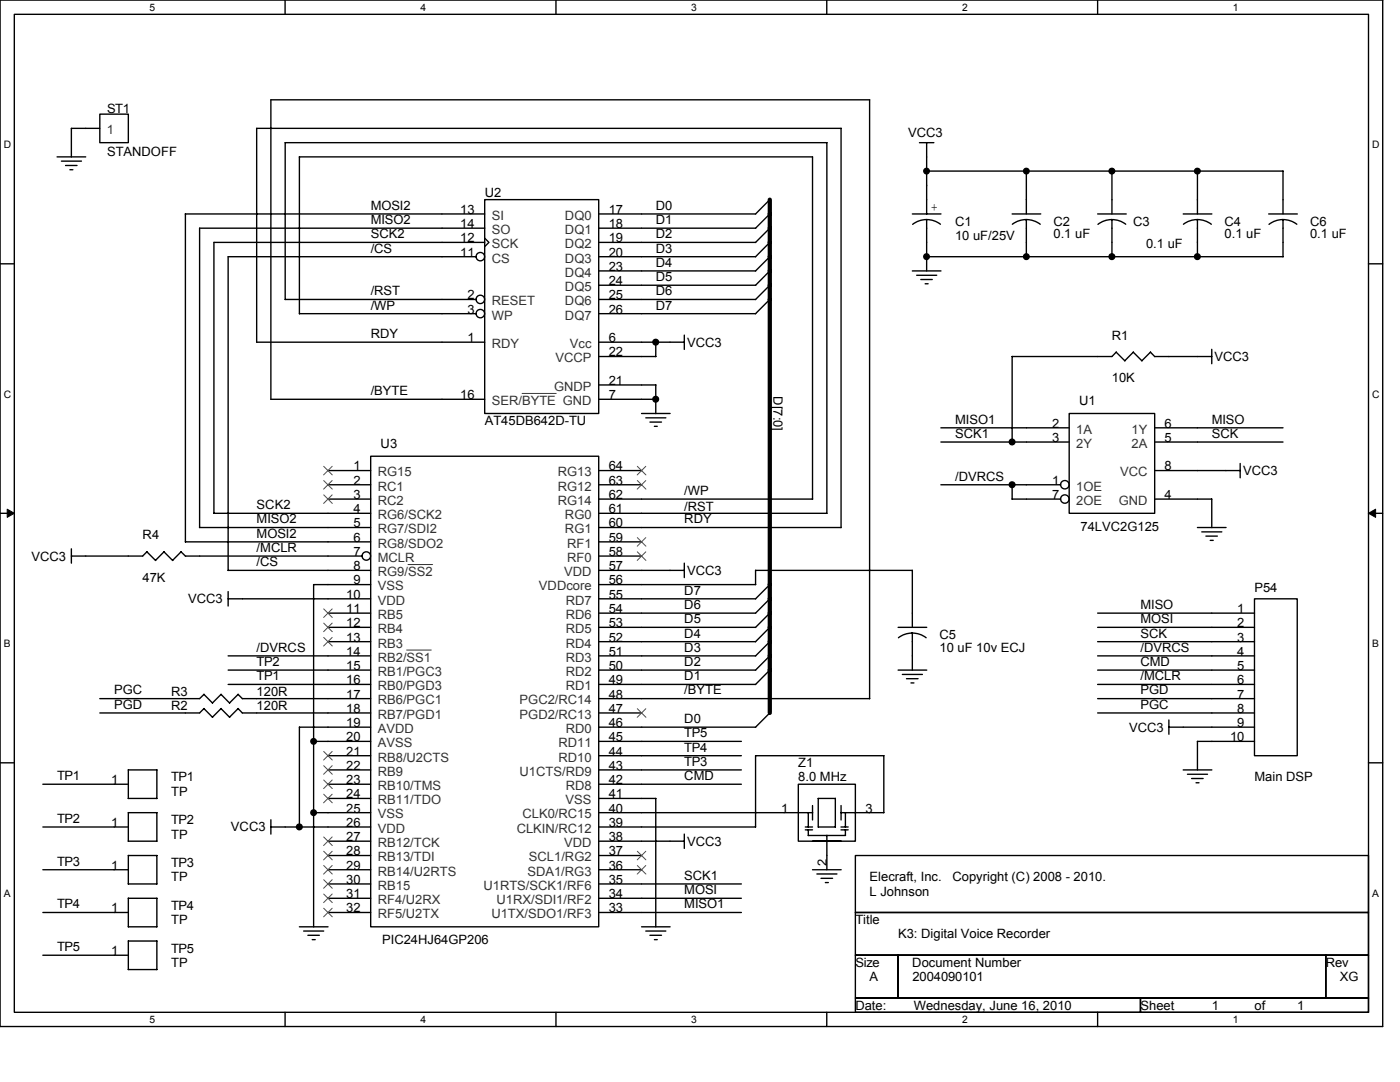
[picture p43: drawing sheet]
<svg xmlns="http://www.w3.org/2000/svg" width="279mm" height="216mm" viewBox="0 0 279 216" stroke-linecap="round" stroke-linejoin="round" font-family="sans-serif">
<defs><g id="words">
<g font-size="2.6">
<text x="21.4" y="22.5">ST1</text>
<text x="181.2" y="27.3">VCC3</text>
<text x="21.4" y="31.1">STANDOFF</text>
<text x="74" y="41.9">MOSI2</text>
<text x="96.7" y="39.3">U2</text>
<text x="130.9" y="41.9">D0</text>
<text x="74" y="47.6">SCK2</text>
<text x="74" y="44.7">MISO2</text>
<text x="91.9" y="42.7">13</text>
<text x="91.9" y="45.5">14</text>
<text x="121.5" y="42.7">17</text>
<text x="121.5" y="45.5">18</text>
<text x="130.9" y="44.7">D1</text>
<text x="130.9" y="47.6">D2</text>
<text x="185.8" y="42.2">+</text>
<text x="190.6" y="45">C1</text>
<text x="190.6" y="47.8">10 uF/25V</text>
<text x="210.2" y="45">C2</text>
<text x="210.2" y="47.6">0.1 uF</text>
<text x="226.2" y="45">C3</text>
<text x="244.4" y="45">C4</text>
<text x="244.4" y="47.6">0.1 uF</text>
<text x="261.5" y="45">C6</text>
<text x="261.5" y="47.6">0.1 uF</text>
<text x="74" y="50.4">/CS</text>
<text x="91.9" y="48.3">12</text>
<text x="91.9" y="51.2">11</text>
<text x="121.5" y="48.3">19</text>
<text x="121.5" y="51.2">20</text>
<text x="130.9" y="50.4">D3</text>
<text x="130.9" y="53.2">D4</text>
<text x="228.7" y="49.6">0.1 uF</text>
<text x="74" y="58.9">/RST</text>
<text x="93.3" y="59.7">2</text>
<text x="121.5" y="54">23</text>
<text x="121.5" y="56.9">24</text>
<text x="121.5" y="59.7">25</text>
<text x="130.9" y="56.1">D5</text>
<text x="130.9" y="58.9">D6</text>
<text x="74" y="61.8">/WP</text>
<text x="93.3" y="62.6">3</text>
<text x="121.5" y="62.6">26</text>
<text x="130.9" y="61.8">D7</text>
<text x="74" y="67.5">RDY</text>
<text x="93.3" y="68.3">1</text>
<text x="121.5" y="68.3">6</text>
<text x="121.5" y="71.1">22</text>
<text x="137.1" y="69.2">VCC3</text>
<text x="221.9" y="67.8">R1</text>
<text x="121.5" y="76.8">21</text>
<text x="221.9" y="76.3">10K</text>
<text x="242.4" y="72">VCC3</text>
<text x="74" y="78.8">/BYTE</text>
<text x="91.9" y="79.7">16</text>
<text x="121.5" y="79.7">7</text>
<text x="154.4" y="79.1" transform="rotate(90 154.4 79.1)">D[7:0]</text>
<text x="215.4" y="80.8">U1</text>
<text x="76" y="89.4">U3</text>
<text x="96.7" y="84.8">AT45DB642D-TU</text>
<text x="190.6" y="84.5">MISO1</text>
<text x="190.6" y="87.4">SCK1</text>
<text x="210" y="85.3">2</text>
<text x="210" y="88.2">3</text>
<text x="232.4" y="88.2">5</text>
<text x="232.4" y="85.3">6</text>
<text x="241.8" y="84.5">MISO</text>
<text x="241.8" y="87.4">SCK</text>
<text x="70.5" y="93.9">1</text>
<text x="121.5" y="93.9">64</text>
<text x="190.6" y="95.9">/DVRCS</text>
<text x="232.4" y="93.9">8</text>
<text x="248.1" y="94.8">VCC3</text>
<text x="51.2" y="101.6">SCK2</text>
<text x="70.5" y="96.7">2</text>
<text x="70.5" y="99.6">3</text>
<text x="121.5" y="99.6">62</text>
<text x="121.5" y="96.7">63</text>
<text x="136.6" y="98.8">/WP</text>
<text x="136.6" y="101.9">/RST</text>
<text x="210" y="96.7">1</text>
<text x="210" y="99.6">7</text>
<text x="232.4" y="99.6">4</text>
<text x="28.5" y="107.6">R4</text>
<text x="51.2" y="104.5">MISO2</text>
<text x="51.2" y="107.3">MOSI2</text>
<text x="70.5" y="102.4">4</text>
<text x="70.5" y="105.2">5</text>
<text x="121.5" y="105.2">60</text>
<text x="121.5" y="102.4">61</text>
<text x="136.6" y="104.5">RDY</text>
<text x="215.6" y="105.9">74LVC2G125</text>
<text x="6.3" y="111.8">VCC3</text>
<text x="51.2" y="110.1">/MCLR</text>
<text x="51.2" y="113">/CS</text>
<text x="70.5" y="108.1">6</text>
<text x="70.5" y="110.9">7</text>
<text x="70.5" y="113.8">8</text>
<text x="121.5" y="113.8">57</text>
<text x="121.5" y="110.9">58</text>
<text x="121.5" y="108.1">59</text>
<text x="28.5" y="116.1">47K</text>
<text x="69.1" y="119.5">10</text>
<text x="70.5" y="116.6">9</text>
<text x="121.5" y="119.5">55</text>
<text x="121.5" y="116.6">56</text>
<text x="136.6" y="118.7">D7</text>
<text x="137.1" y="114.7">VCC3</text>
<text x="250.4" y="118.1">P54</text>
<text x="37.6" y="120.4">VCC3</text>
<text x="69.1" y="122.3">11</text>
<text x="69.1" y="125.2">12</text>
<text x="121.5" y="125.2">53</text>
<text x="121.5" y="122.3">54</text>
<text x="136.6" y="121.5">D6</text>
<text x="136.6" y="124.4">D5</text>
<text x="227.6" y="121.5">MISO</text>
<text x="227.6" y="124.4">MOSI</text>
<text x="246.9" y="122.3">1</text>
<text x="246.9" y="125.2">2</text>
<text x="51.2" y="130">/DVRCS</text>
<text x="69.1" y="128">13</text>
<text x="69.1" y="130.9">14</text>
<text x="121.5" y="130.9">51</text>
<text x="121.5" y="128">52</text>
<text x="136.6" y="127.2">D4</text>
<text x="136.6" y="130">D3</text>
<text x="187.5" y="127.5">C5</text>
<text x="187.5" y="130">10 uF 10v ECJ</text>
<text x="227.6" y="127.2">SCK</text>
<text x="227.6" y="130">/DVRCS</text>
<text x="246.9" y="128">3</text>
<text x="246.9" y="130.9">4</text>
<text x="51.2" y="132.9">TP2</text>
<text x="51.2" y="135.7">TP1</text>
<text x="69.1" y="133.7">15</text>
<text x="69.1" y="136.5">16</text>
<text x="121.5" y="136.5">49</text>
<text x="121.5" y="133.7">50</text>
<text x="136.6" y="132.9">D2</text>
<text x="136.6" y="135.7">D1</text>
<text x="227.6" y="132.9">CMD</text>
<text x="227.6" y="135.7">/MCLR</text>
<text x="246.9" y="133.7">5</text>
<text x="246.9" y="136.5">6</text>
<text x="22.8" y="141.4">PGD</text>
<text x="22.8" y="138.6">PGC</text>
<text x="34.1" y="141.7">R2</text>
<text x="34.1" y="138.9">R3</text>
<text x="51.2" y="141.7">120R</text>
<text x="51.2" y="138.9">120R</text>
<text x="69.1" y="142.2">18</text>
<text x="69.1" y="139.4">17</text>
<text x="121.5" y="142.2">47</text>
<text x="121.5" y="139.4">48</text>
<text x="136.6" y="138.6">/BYTE</text>
<text x="227.6" y="138.6">PGD</text>
<text x="227.6" y="141.4">PGC</text>
<text x="246.9" y="139.4">7</text>
<text x="246.9" y="142.2">8</text>
<text x="69.1" y="145.1">19</text>
<text x="69.1" y="147.9">20</text>
<text x="121.5" y="147.9">45</text>
<text x="121.5" y="145.1">46</text>
<text x="136.6" y="144.3">D0</text>
<text x="136.6" y="147.1">TP5</text>
<text x="136.6" y="150">TP4</text>
<text x="225.3" y="146">VCC3</text>
<text x="245.5" y="147.9">10</text>
<text x="246.9" y="145.1">9</text>
<text x="11.4" y="155.7">TP1</text>
<text x="34.1" y="155.9">TP1</text>
<text x="69.1" y="150.8">21</text>
<text x="69.1" y="153.6">22</text>
<text x="121.5" y="153.6">43</text>
<text x="121.5" y="150.8">44</text>
<text x="136.6" y="155.7">CMD</text>
<text x="136.6" y="152.8">TP3</text>
<text x="159.3" y="153.1">Z1</text>
<text x="159.3" y="155.9">8.0 MHz</text>
<text x="250.4" y="155.9">Main DSP</text>
<text x="22.2" y="156.5">1</text>
<text x="34.1" y="158.8">TP</text>
<text x="69.1" y="156.5">23</text>
<text x="69.1" y="159.3">24</text>
<text x="121.5" y="159.3">41</text>
<text x="121.5" y="156.5">42</text>
<text x="11.4" y="164.2">TP2</text>
<text x="22.2" y="165">1</text>
<text x="34.1" y="164.5">TP2</text>
<text x="34.1" y="167.3">TP</text>
<text x="46.1" y="165.9">VCC3</text>
<text x="69.1" y="162.1">25</text>
<text x="69.1" y="165">26</text>
<text x="69.1" y="167.8">27</text>
<text x="121.5" y="167.8">38</text>
<text x="121.5" y="165">39</text>
<text x="121.5" y="162.1">40</text>
<text x="155.9" y="162.1">1</text>
<text x="172.7" y="162.1">3</text>
<text x="11.4" y="172.7">TP3</text>
<text x="22.2" y="173.5">1</text>
<text x="34.1" y="173">TP3</text>
<text x="69.1" y="170.7">28</text>
<text x="69.1" y="173.5">29</text>
<text x="121.5" y="173.5">36</text>
<text x="121.5" y="170.7">37</text>
<text x="137.1" y="168.7">VCC3</text>
<text x="165" y="172.8" transform="rotate(-90 165 172.8)">2</text>
<text x="34.1" y="175.9">TP</text>
<text x="69.1" y="176.4">30</text>
<text x="69.1" y="179.2">31</text>
<text x="121.5" y="179.2">34</text>
<text x="121.5" y="176.4">35</text>
<text x="136.6" y="175.6">SCK1</text>
<text x="136.6" y="178.4">MOSI</text>
<text x="173.5" y="175.9">Elecraft, Inc.</text>
<text x="173.5" y="178.7">L Johnson</text>
<text x="190.1" y="175.9">Copyright (C) 2008 - 2010.</text>
<text x="11.4" y="181.2">TP4</text>
<text x="22.2" y="182.1">1</text>
<text x="34.1" y="181.5">TP4</text>
<text x="34.1" y="184.4">TP</text>
<text x="69.1" y="182.1">32</text>
<text x="121.5" y="182.1">33</text>
<text x="136.6" y="181.2">MISO1</text>
<text x="170.7" y="184.4">Title</text>
<text x="11.4" y="189.8">TP5</text>
<text x="22.2" y="190.6">1</text>
<text x="34.1" y="190.1">TP5</text>
<text x="76.3" y="188.4">PIC24HJ64GP206</text>
<text x="179.2" y="187.2">K3: Digital Voice Recorder</text>
<text x="34.1" y="192.9">TP</text>
<text x="170.7" y="192.9">Size</text>
<text x="173.5" y="195.8">A</text>
<text x="182.1" y="192.9">Document Number</text>
<text x="182.1" y="195.8">2004090101</text>
<text x="264.6" y="192.9">Rev</text>
<text x="267.4" y="195.8">XG</text>
<text x="170.7" y="201.5">Date:</text>
<text x="182.4" y="201.5">Wednesday, June 16, 2010</text>
<text x="227.6" y="201.5">Sheet</text>
<text x="241.8" y="201.5">1</text>
<text x="250.4" y="201.5">of</text>
<text x="258.9" y="201.5">1</text>
</g>
<g font-size="2.6" fill="#333">
<text x="21.3" y="26.8">1</text>
<text x="98.1" y="43.9">SI</text>
<text x="98.1" y="46.7">SO</text>
<text x="112.8" y="43.9">DQ0</text>
<text x="112.8" y="46.7">DQ1</text>
<text x="98.1" y="49.5">SCK</text>
<text x="98.1" y="52.4">CS</text>
<text x="112.8" y="49.5">DQ2</text>
<text x="112.8" y="52.4">DQ3</text>
<text x="112.8" y="55.2">DQ4</text>
<text x="112.8" y="58.1">DQ5</text>
<text x="98.1" y="60.9">RESET</text>
<text x="98.1" y="63.8">WP</text>
<text x="112.8" y="60.9">DQ6</text>
<text x="112.8" y="63.8">DQ7</text>
<text x="98.1" y="69.4">RDY</text>
<text x="113.7" y="69.4">Vcc</text>
<text x="110.6" y="78">GNDP</text>
<text x="110.9" y="72.3">VCCP</text>
<text x="98.1" y="80.8">SER/BYTE GND</text>
<text x="214.8" y="86.5">1A</text>
<text x="214.8" y="89.4">2Y</text>
<text x="225.8" y="89.4">2A</text>
<text x="225.8" y="86.5">1Y</text>
<text x="75.4" y="95.1">RG15</text>
<text x="111.3" y="95.1">RG13</text>
<text x="223.6" y="95.1">VCC</text>
<text x="75.4" y="97.9">RC1</text>
<text x="75.4" y="100.8">RC2</text>
<text x="111.3" y="100.8">RG14</text>
<text x="111.3" y="97.9">RG12</text>
<text x="214.8" y="97.9">1OE</text>
<text x="214.8" y="100.8">2OE</text>
<text x="223.3" y="100.8">GND</text>
<text x="75.4" y="103.6">RG6/SCK2</text>
<text x="75.4" y="106.4">RG7/SDI2</text>
<text x="112.8" y="106.4">RG1</text>
<text x="112.8" y="103.6">RG0</text>
<text x="75.4" y="109.3">RG8/SDO2</text>
<text x="75.4" y="112.1">MCLR</text>
<text x="113.2" y="112.1">RF0</text>
<text x="113.2" y="109.3">RF1</text>
<text x="75.4" y="115">RG9/SS2</text>
<text x="75.4" y="117.8">VSS</text>
<text x="107.6" y="117.8">VDDcore</text>
<text x="112.6" y="115">VDD</text>
<text x="75.4" y="120.6">VDD</text>
<text x="75.4" y="123.5">RB5</text>
<text x="112.9" y="123.5">RD6</text>
<text x="112.9" y="120.7">RD7</text>
<text x="75.4" y="126.3">RB4</text>
<text x="75.4" y="129.2">RB3</text>
<text x="112.9" y="129.2">RD4</text>
<text x="112.9" y="126.3">RD5</text>
<text x="75.4" y="132">RB2/SS1</text>
<text x="75.4" y="134.9">RB1/PGC3</text>
<text x="75.4" y="137.7">RB0/PGD3</text>
<text x="112.9" y="137.7">RD1</text>
<text x="112.9" y="134.9">RD2</text>
<text x="112.9" y="132">RD3</text>
<text x="75.4" y="143.4">RB7/PGD1</text>
<text x="75.4" y="140.6">RB6/PGC1</text>
<text x="103.7" y="143.4">PGD2/RC13</text>
<text x="103.7" y="140.6">PGC2/RC14</text>
<text x="75.4" y="146.3">AVDD</text>
<text x="75.4" y="149.1">AVSS</text>
<text x="111.5" y="149.1">RD11</text>
<text x="112.9" y="146.3">RD0</text>
<text x="75.4" y="152">RB8/U2CTS</text>
<text x="75.4" y="154.8">RB9</text>
<text x="103.7" y="154.8">U1CTS/RD9</text>
<text x="111.5" y="152">RD10</text>
<text x="75.4" y="157.6">RB10/TMS</text>
<text x="75.4" y="160.5">RB11/TDO</text>
<text x="112.9" y="160.5">VSS</text>
<text x="112.9" y="157.6">RD8</text>
<text x="75.4" y="163.3">VSS</text>
<text x="75.4" y="166.2">VDD</text>
<text x="103.1" y="166.2">CLKIN/RC12</text>
<text x="104.3" y="163.3">CLK0/RC15</text>
<text x="75.4" y="169">RB12/TCK</text>
<text x="75.4" y="171.9">RB13/TDI</text>
<text x="105.6" y="171.9">SCL1/RG2</text>
<text x="112.6" y="169">VDD</text>
<text x="75.4" y="174.7">RB14/U2RTS</text>
<text x="75.4" y="177.5">RB15</text>
<text x="96.5" y="177.5">U1RTS/SCK1/RF6</text>
<text x="105.3" y="174.7">SDA1/RG3</text>
<text x="75.4" y="180.4">RF4/U2RX</text>
<text x="75.4" y="183.2">RF5/U2TX</text>
<text x="98.1" y="183.2">U1TX/SDO1/RF3</text>
<text x="99.1" y="180.4">U1RX/SDI1/RF2</text>
</g>
<g font-size="2">
<text x="29.9" y="2.1">5</text>
<text x="83.9" y="2.1">4</text>
<text x="138" y="2.1">3</text>
<text x="192" y="2.1">2</text>
<text x="246.1" y="2.1">1</text>
<text x=".7" y="29.6">D</text>
<text x="273.8" y="29.6">D</text>
<text x=".7" y="79.4">C</text>
<text x="273.8" y="79.4">C</text>
<text x=".7" y="129.2">B</text>
<text x="273.8" y="129.2">B</text>
<text x=".7" y="178.9">A</text>
<text x="273.8" y="178.9">A</text>
<text x="29.9" y="204.1">5</text>
<text x="83.9" y="204.1">4</text>
<text x="138" y="204.1">3</text>
<text x="192" y="204.1">2</text>
<text x="246.1" y="204.1">1</text>
</g>
</g></defs>
<path d="M0 0h275.9v204.8h-275.9zM2.9 2.9h270.2v199.1h-270.2z" fill="none" stroke="#000" stroke-width=".28"/>
<g fill="#fff">
<path d="M29.9 .3h1.1v2.3h-1.1z"/>
<path d="M29.9 202.3h1.1v2.3h-1.1z"/>
</g>
<path d="M56.9 0v2.9M56.9 202v2.8" fill="none" stroke="#000" stroke-width=".28"/>
<g fill="#fff">
<path d="M83.9 .3h1.1v2.3h-1.1z"/>
<path d="M83.9 202.3h1.1v2.3h-1.1z"/>
</g>
<path d="M111 0v2.9M111 202v2.8" fill="none" stroke="#000" stroke-width=".28"/>
<g fill="#fff">
<path d="M138 .3h1.1v2.3h-1.1z"/>
<path d="M138 202.3h1.1v2.3h-1.1z"/>
</g>
<path d="M165 0v2.9M165 202v2.8" fill="none" stroke="#000" stroke-width=".28"/>
<g fill="#fff">
<path d="M192 .3h1.1v2.3h-1.1z"/>
<path d="M192 202.3h1.1v2.3h-1.1z"/>
</g>
<path d="M219.1 0v2.9M219.1 202v2.8" fill="none" stroke="#000" stroke-width=".28"/>
<g fill="#fff">
<path d="M246.1 .3h1.1v2.3h-1.1z"/>
<path d="M246.1 202.3h1.1v2.3h-1.1z"/>
<path d="M.7 27.7h1.5v2.3h-1.5z"/>
<path d="M273.8 27.7h1.5v2.3h-1.5z"/>
<path d="M.7 77.5h1.5v2.3h-1.5z"/>
<path d="M273.8 77.5h1.5v2.3h-1.5z"/>
</g>
<path d="M0 52.6h2.9M273.1 52.6h2.8" fill="none" stroke="#000" stroke-width=".28"/>
<g fill="#fff">
<path d="M.7 127.3h1.4v2.3h-1.4z"/>
<path d="M273.8 127.3h1.4v2.3h-1.4z"/>
</g>
<path d="M0 102.4h2.9M273.1 102.4h2.8" fill="none" stroke="#000" stroke-width=".28"/>
<path d="M1.4 101.6l1.5 .8-1.5 .8zM273.1 102.4l1.4-.8v1.6z" fill="#000" stroke="#000" stroke-width=".2"/>
<g fill="#fff">
<path d="M.7 177.1h1.4v2.3h-1.4z"/>
<path d="M273.8 177.1h1.4v2.3h-1.4z"/>
</g>
<g fill="none" stroke="#000" stroke-width=".28">
<path d="M173.5 19.9v119.5M173.6 19.9h-119.5v59.8h42.6M11.4 31.3h5.7M12.3 32.2h4M13.1 33h2.3M13.9 33.9h.6M19.9 22.8h5.7v5.7h-5.7zM19.9 25.6h-5.7v5.7M59.7 31.3h102.5v68.3M59.8 31.3v31.3M96.7 39.8h22.8v42.7h-22.8zM153.6 39.8l-2.8 2.9"/>
<path d="M165 28.5v73.9h-45.5M165 28.5h-108.1v31.3h38.1M167.9 25.6v79.7M167.9 25.6h-116.7v42.7h45.5M183.5 28.5h2.9M184.9 28.5v14.2M184.9 34.1h71.2v8.6M204.8 34.1v8.6M221.9 34.1v8.6M239 34.1v8.6M37 42.7h59.7M37 42.7v65.4h37"/>
<path d="M39.8 45.5v59.8h34.2M39.8 45.5h56.9M95 51.2h-49.5v62.6M96.7 47.5l.9 .9-.9 .8M96.7 48.4h-54v54h31.3M119.5 54.1h31.3M119.5 42.7h31.3M119.5 48.4h31.3M119.5 51.2h31.3M119.5 59.8h31.3M119.5 45.5h31.3M119.5 56.9h31.3"/>
<path d="M153.6 42.7l-2.8 2.9M153.6 45.5l-2.8 2.9M153.6 48.4l-2.8 2.8M153.6 51.2l-2.8 2.9M153.6 54.1l-2.8 2.8M153.6 56.9l-2.8 2.9M153.6 59.8l-2.8 2.8M182.1 54.1h5.7M182.1 42.7h5.7M182.9 54.9h4M183.8 55.8h2.3M184.6 56.6h.6"/>
<path d="M184.9 43.8v10.3M187.7 44.7l-1.3-.6-1.5-.3-1.5 .3-1.3 .7M202 42.7h5.7M202 44.7l1.4-.6 1.4-.3 1.5 .3 1.3 .6M204.8 43.8v7.4M219.1 42.7h5.7M221.9 43.8v7.4M224.7 44.7l-1.3-.6-1.6-.3-1.4 .3-1.3 .7M236.1 42.7h5.8M236.2 44.7l1.3-.6 1.5-.3 1.4 .3 1.3 .6M239 43.8v7.4M253.2 42.7h5.7"/>
<path d="M256.1 43.8v7.4h-71.2M258.8 44.7l-1.3-.6-1.5-.3-1.4 .3-1.3 .7M59.8 62.6h35.2M119.5 68.3h17.1M119.5 71.1h11.4M119.5 62.6h31.3M119.5 79.7h11.4M119.5 76.8h11.4M130.9 68.3v2.9M130.9 76.8v5.7M136.6 66.9v2.8M202 71.1h19.9l.9-.8 1.7 1.7"/>
<path d="M202 71.1v17.1M224.5 72l1.7-1.7 1.7 1.7M241.8 71.1h-11.4l-.8-.8-1.7 1.7M241.8 69.7v2.9M65.4 93.9h8.6M65.4 96.7h8.6M65.4 99.6h8.6M74 91h45.5v93.9h-45.5zM119.5 93.9h8.5M119.5 96.7h8.5M119.5 99.6h42.7M128 82.5h5.7"/>
<path d="M128.9 83.4h4M129.7 84.2h2.3M130.6 85.1h.6M187.8 96.7h23.9M187.8 85.4h25.6M187.8 88.2h25.6M202 96.7v2.9h9.7M213.4 82.5h17v19.9h-17zM230.4 99.6h11.4v5.7M230.4 93.9h17.1M230.4 85.4h25.7M230.4 88.2h25.7"/>
<path d="M247.5 92.5v2.8M14.2 109.5v2.9M29.3 110.1l1.8 1.7M29.3 110.1l-.8 .9h-14.3M32.7 110.1l1.8 1.7M32.7 110.1l-1.7 1.7M36.1 110.1l.9 .9h35.3M36.2 110.1l-1.8 1.7M45.5 113.8h28.5M45.5 119.5h28.5M45.5 118v2.9M74 116.6h-11.4v68.4"/>
<path d="M119.5 113.8h17.1M119.5 111h8.5M119.5 119.5h31.3M119.5 105.3h48.4M119.5 108.1h8.5M119.5 116.6h31.3M136.6 112.4v2.9M153.6 116.6l-2.8 2.9M153.6 119.5l-2.8 2.9M182.1 113.8v11.4M182.1 113.8h-31.3v2.8M239 105.3h5.7"/>
<path d="M239.8 106.1h4M240.7 107h2.3M241.5 107.8h.6M250.4 119.5h8.5v31.3h-8.5zM19.9 139.4h19.9l.9-.9 1.7 1.8M44.1 138.6l1.7 1.7M44.1 138.5l-1.7 1.8M45.5 133.7h28.5M45.5 130.9h28.5M45.5 136.6h28.5M47.5 138.6l.9 .8M47.5 138.5l-1.7 1.8"/>
<path d="M48.4 139.4h25.6M65.4 122.3h8.6M65.4 125.2h8.6M65.4 128h8.6M119.5 133.7h31.3M119.5 122.3h31.3M119.5 125.2h31.3M119.5 128h31.3M119.5 130.9h31.3M119.5 136.6h31.3M119.5 139.4h54.1M153.6 122.3l-2.8 2.9"/>
<path d="M153.6 125.2l-2.8 2.9M153.6 128l-2.8 2.9M153.6 130.9l-2.8 2.8M153.6 133.7l-2.8 2.9M179.2 133.7h5.8M179.2 125.2h5.8M179.3 127.3l1.3-.7 1.5-.3 1.4 .3 1.3 .7M180.1 134.6h4M180.9 135.4h2.3M181.8 136.3h.6M182.1 126.3v7.4M219.1 133.7h31.3"/>
<path d="M219.1 122.3h31.3M219.1 125.2h31.3M219.1 128h31.3M219.1 130.9h31.3M219.1 136.6h31.3M219.1 139.4h31.3M0 152.2h2.9M8.6 156.5h17M19.9 142.3h19.9l.9-.9 1.7 1.7M31.3 153.6v5.7M31.3 153.6h-5.7v5.7h5.7M44.1 141.4l1.7 1.7"/>
<path d="M44.1 141.4l-1.7 1.7M47.5 141.4l.9 .9M47.5 141.4l-1.7 1.7M48.4 142.3h25.6M62.6 147.9h11.4M65.4 153.6h8.6M65.4 150.8h8.6M65.4 156.5h8.6M65.4 159.3h8.6M74 145.1h-14.2v19.9M119.5 153.6h28.5M119.5 145.1h31.3"/>
<path d="M119.5 142.3h8.5M119.5 147.9h28.5M119.5 150.8h28.5M119.5 156.5h28.5M119.5 159.3h11.4M130.9 159.3v25.7M153.6 142.3l-2.8 2.8M159.3 156.5h11.4v11.4h-11.4zM176.4 150.8v11.4M176.4 150.8h-25.6v14.2h-31.3M219.1 142.3h31.3M233.3 145.1h17.1"/>
<path d="M233.3 143.7v2.8M236.1 153.6h5.8M237 154.5h4M237.8 155.3h2.3M238.7 156.2h.6M250.4 147.9h-11.4v5.7M273.1 152.2h2.8M8.6 165h17M8.6 173.5h17M25.6 170.7h5.7M25.6 170.7v5.7h5.7M31.3 179.2v5.7h-5.7v-5.7h5.7"/>
<path d="M31.3 162.2v5.7M31.3 170.7v5.7M31.3 162.2l-5.7-.1v5.8h5.7M54.1 165h19.9M54.1 163.6v2.8M62.6 162.2h11.4M65.4 167.9h8.6M65.4 173.5h8.6M65.4 170.7h8.6M65.4 176.4h8.6M65.4 179.2h8.6M119.5 167.9h17.1"/>
<path d="M119.5 173.5h8.5M119.5 162.2h42.7M119.5 170.7h8.5M119.5 176.4h28.5M119.5 179.2h28.5M136.6 166.4v2.9M160.7 165h1.5M160.7 165.6h1.5M161.3 162.2v2.8M161.3 165.6v1.1M162.2 167.9h5.7M162.2 173.5h5.7"/>
<path d="M162.2 160.7v2.9M163 174.4h4M163.3 165h3.4M163.9 175.3h2.3M164.7 176.1h.6M165 166.7v6.8M166.7 165v-5.7h-3.4v5.7M167.8 165h1.5M167.8 162.2h8.6M167.8 165.6h1.5M167.9 160.7v2.9M168.7 162.2v2.8"/>
<path d="M168.7 165.6v1.1h-7.4M170.7 170.7h102.4v11.4h-102.4zM8.6 182.1h17M8.6 190.6h17M31.3 187.8v5.7h-5.7v-5.8l5.7 .1M59.8 184.9h5.7M60.6 185.8h4M61.4 186.6h2.3M62.3 187.5h.6M65.4 182.1h8.6M119.5 182.1h28.5M128 184.9h5.7"/>
<path d="M128.9 185.8h4M129.7 186.6h2.3M130.6 187.5h.6M170.7 182.1h102.4v8.5h-102.4zM170.7 190.6h8.5v8.6h-8.5zM170.7 199.2h56.9v2.8h-56.9zM179.2 190.6h85.4v8.6h-85.4zM227.6 199.2h45.5v2.8h-45.5zM264.6 190.6h8.5v8.6h-8.5z"/>
<circle cx="95.9" cy="59.7" r=".84"/>
<circle cx="95.9" cy="51.2" r=".84"/>
<circle cx="95.9" cy="62.6" r=".84"/>
<circle cx="212.5" cy="96.7" r=".84"/>
<circle cx="212.5" cy="99.6" r=".84"/>
<circle cx="73.1" cy="110.9" r=".84"/>
</g>
<path d="M104.2 78.5h6.8M81.4 112.6h4.9M81.2 129.7h4.9" fill="none" stroke="#333" stroke-width=".2"/>
<g fill="none" stroke="#4c4c4c" stroke-width=".2">
<path d="M64.6 93l1.7 1.8M64.6 95.9l1.7 1.7M64.6 98.7l1.7 1.8M66.3 93l-1.7 1.8M66.3 95.9l-1.7 1.7M66.3 98.7l-1.7 1.8M127.2 95.9l1.7 1.7M127.2 93l1.7 1.8M128.9 93l-1.7 1.8M128.9 95.9l-1.7 1.7M127.2 110.1l1.7 1.7M127.2 107.3l1.7 1.7"/>
<path d="M128.9 107.3l-1.7 1.7M128.9 110.1l-1.7 1.7M64.6 121.5l1.7 1.7M64.6 124.3l1.7 1.7M64.6 127.2l1.7 1.7M66.3 121.5l-1.7 1.7M66.3 124.3l-1.7 1.7M66.3 127.2l-1.7 1.7M64.6 149.9l1.7 1.8M64.6 152.8l1.7 1.7M64.6 155.6l1.7 1.8M64.6 158.5l1.7 1.7"/>
<path d="M66.3 149.9l-1.7 1.8M66.3 152.8l-1.7 1.7M66.3 155.6l-1.7 1.8M66.3 158.5l-1.7 1.7M127.2 141.4l1.7 1.7M128.9 141.4l-1.7 1.7M64.6 167l1.7 1.7M64.6 169.9l1.7 1.7M64.6 172.7l1.7 1.7M64.6 175.5l1.7 1.7M64.6 178.4l1.7 1.7M66.3 167l-1.7 1.7"/>
<path d="M66.3 169.9l-1.7 1.7M66.3 172.7l-1.7 1.7M66.3 175.5l-1.7 1.7M66.3 178.4l-1.7 1.7M127.2 172.7l1.7 1.7M127.2 169.9l1.7 1.7M128.9 172.7l-1.7 1.7M128.9 169.9l-1.7 1.7M64.6 181.2l1.7 1.7M66.3 181.2l-1.7 1.7"/>
</g>
<path d="M153.6 39.8v102.5" fill="none" stroke="#000" stroke-width=".85"/>
<g fill="#000" stroke="#000" stroke-width=".28">
<circle cx="184.9" cy="34.1" r=".55"/>
<circle cx="204.8" cy="34.1" r=".55"/>
<circle cx="221.9" cy="34.1" r=".56"/>
<circle cx="239" cy="34.1" r=".56"/>
<circle cx="184.9" cy="51.2" r=".56"/>
<circle cx="204.8" cy="51.2" r=".56"/>
<circle cx="221.9" cy="51.2" r=".57"/>
<circle cx="239" cy="51.2" r=".57"/>
<circle cx="130.9" cy="79.7" r=".57"/>
<circle cx="130.9" cy="68.3" r=".57"/>
<circle cx="202" cy="96.7" r=".57"/>
<circle cx="202" cy="88.2" r=".57"/>
<circle cx="62.6" cy="147.9" r=".55"/>
<circle cx="59.7" cy="165" r=".57"/>
<circle cx="62.6" cy="162.2" r=".55"/>
</g>
<use href="#words"/>
</svg>
